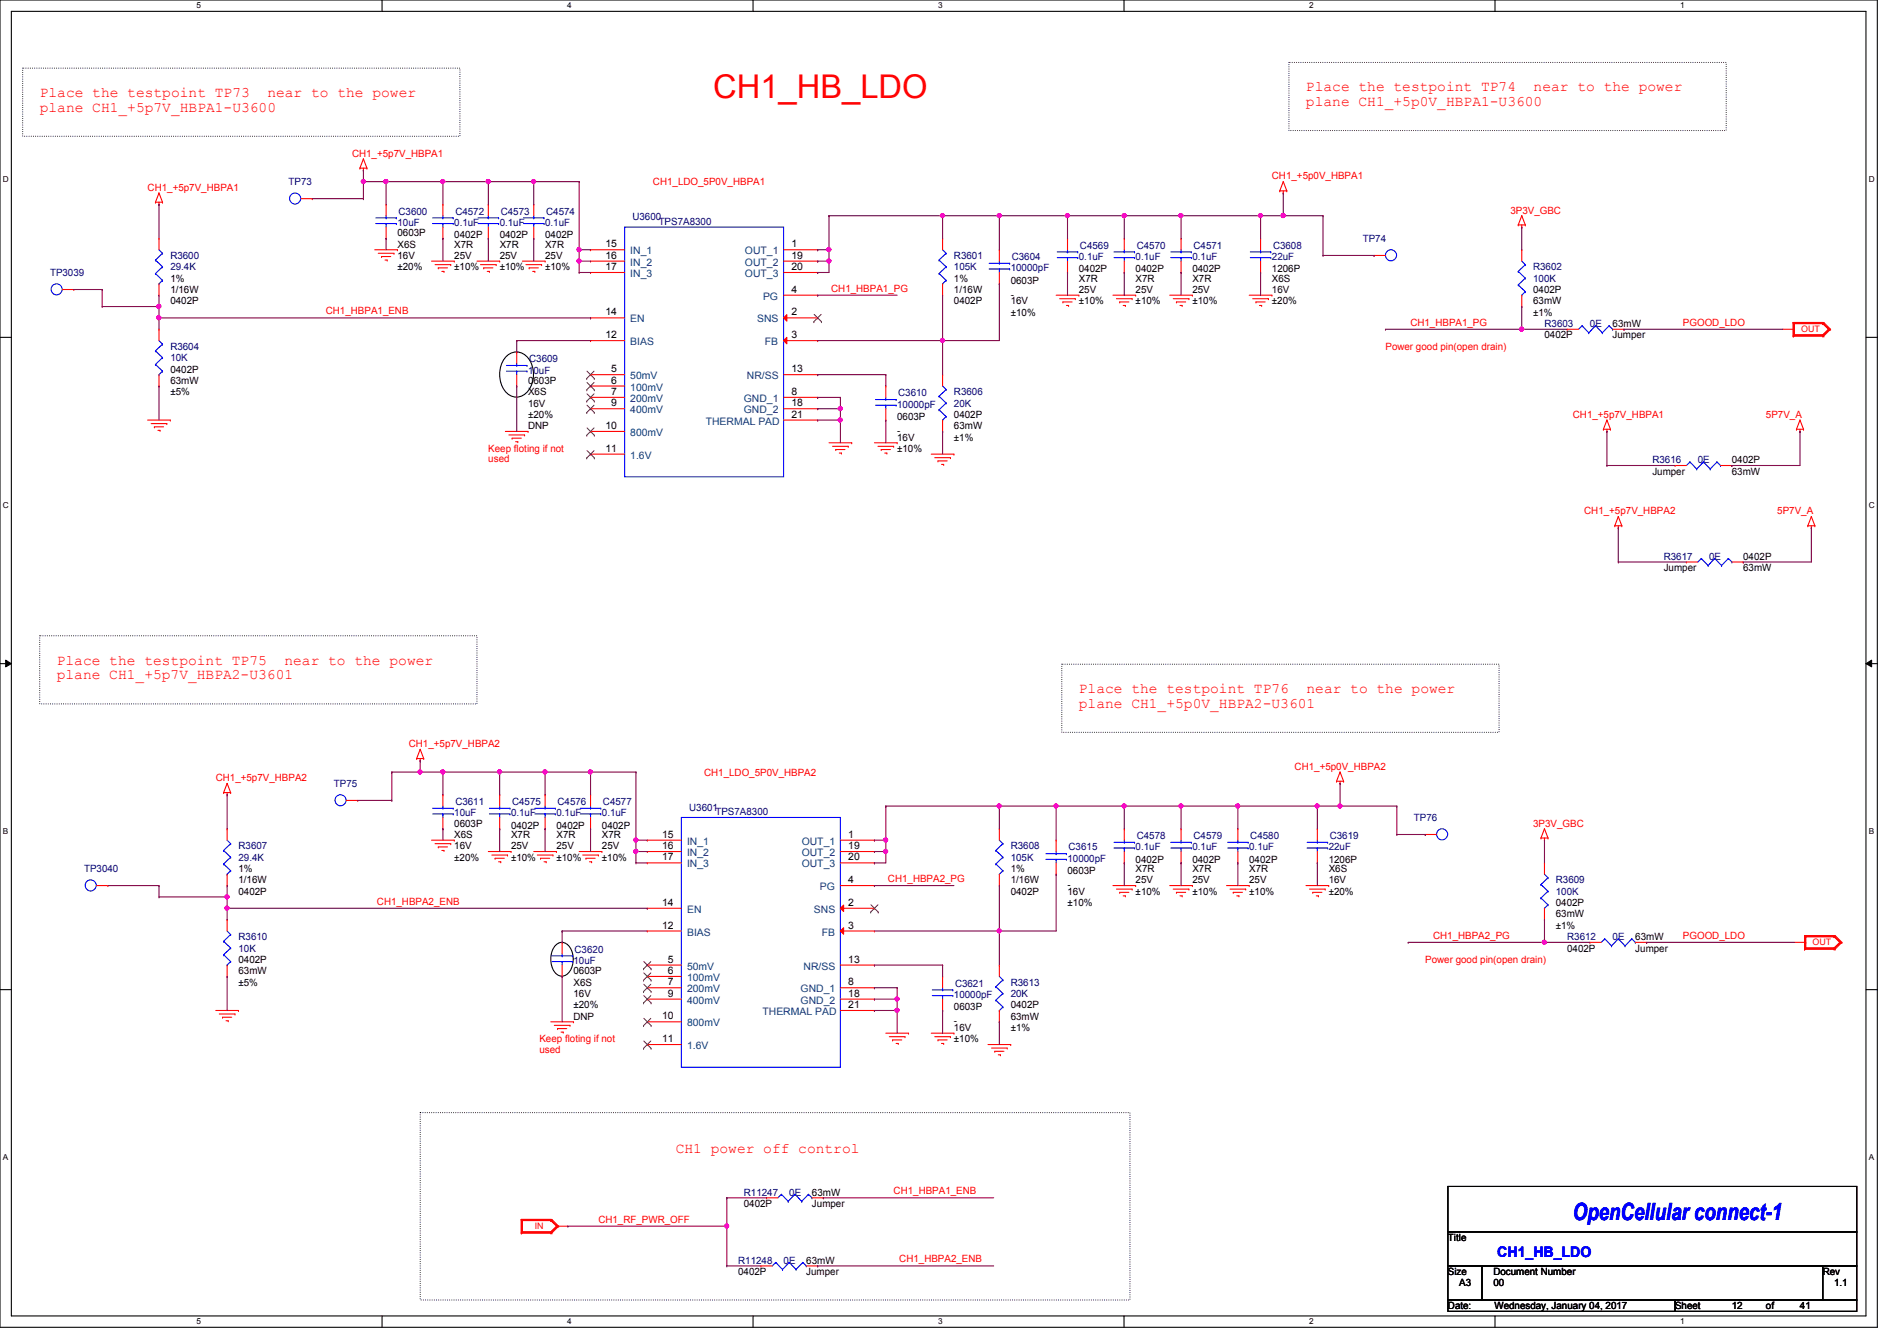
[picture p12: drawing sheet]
<svg xmlns="http://www.w3.org/2000/svg" width="297mm" height="210mm" viewBox="0 0 297 210" stroke-linecap="round" stroke-linejoin="round" font-family="sans-serif">
<defs><g id="words">
<text font-size="5.1" fill="#f00" x="111.7" y="15.3">CH1_HB_LDO</text>
<text font-size="3.7" fill="#00f" x="246.3" y="191.1">OpenCellular connect-1</text>
<g font-size="2.3" fill="#f00">
<text x="6.2" y="15.2">Place the testpoint TP73</text>
<text x="6.2" y="17.5">plane CH1_+5p7V_HBPA1-U3600</text>
<text x="41.9" y="15.2">near to the power</text>
<text x="204.5" y="14.3">Place the testpoint TP74</text>
<text x="204.5" y="16.6">plane CH1_+5p0V_HBPA1-U3600</text>
<text x="240.1" y="14.3">near to the power</text>
<text x="8.9" y="104.1">Place the testpoint TP75</text>
<text x="8.9" y="106.4">plane CH1_+5p7V_HBPA2-U3601</text>
<text x="44.5" y="104.1">near to the power</text>
<text x="168.9" y="108.5">Place the testpoint TP76</text>
<text x="168.9" y="110.8">plane CH1_+5p0V_HBPA2-U3601</text>
<text x="204.6" y="108.5">near to the power</text>
<text x="105.8" y="180.6">CH1 power off control</text>
</g>
<text font-size="2.3" fill="#00f" x="234.4" y="196.8">CH1_HB_LDO</text>
<g font-size="1.6" fill="#f00">
<text x="23.1" y="29.9">CH1_+5p7V_HBPA1</text>
<text x="55.1" y="24.6">CH1_+5p7V_HBPA1</text>
<text x="102.2" y="29">CH1_LDO_5P0V_HBPA1</text>
<text x="199.1" y="28.1">CH1_+5p0V_HBPA1</text>
<text x="236.5" y="33.4">3P3V_GBC</text>
<text x="130.1" y="45.7">CH1_HBPA1_PG</text>
<text x="51" y="49.2">CH1_HBPA1_ENB</text>
<text x="220.8" y="51">CH1_HBPA1_PG</text>
<text x="263.5" y="51">PGOOD_LDO</text>
<text x="216.9" y="54.8">Power good pin(open drain)</text>
<text x="246.3" y="65.4">CH1_+5p7V_HBPA1</text>
<text x="276.5" y="65.4">5P7V_A</text>
<text x="76.5" y="70.8">Keep floting if not</text>
<text x="76.5" y="72.4">used</text>
<text x="248" y="80.6">CH1_+5p7V_HBPA2</text>
<text x="278.3" y="80.6">5P7V_A</text>
<text x="64" y="117">CH1_+5p7V_HBPA2</text>
<text x="33.8" y="122.3">CH1_+5p7V_HBPA2</text>
<text x="110.2" y="121.5">CH1_LDO_5P0V_HBPA2</text>
<text x="202.7" y="120.6">CH1_+5p0V_HBPA2</text>
<text x="240" y="129.5">3P3V_GBC</text>
<text x="59" y="141.7">CH1_HBPA2_ENB</text>
<text x="139" y="138.1">CH1_HBPA2_PG</text>
<text x="224.4" y="147">CH1_HBPA2_PG</text>
<text x="263.5" y="147">PGOOD_LDO</text>
<text x="223.1" y="150.8">Power good pin(open drain)</text>
<text x="84.5" y="163.2">Keep floting if not</text>
<text x="84.5" y="164.8">used</text>
<text x="93.7" y="191.5">CH1_RF_PWR_OFF</text>
<text x="139.9" y="187">CH1_HBPA1_ENB</text>
<text x="140.8" y="197.7">CH1_HBPA2_ENB</text>
</g>
<g font-size="1.6" fill="#000080">
<text x="45.2" y="29">TP73</text>
<text x="62.2" y="35.4">10uF</text>
<text x="62.4" y="33.6">C3600</text>
<text x="71.1" y="35.4">0.1uF</text>
<text x="71.3" y="33.6">C4572</text>
<text x="78.2" y="35.4">0.1uF</text>
<text x="78.4" y="33.6">C4573</text>
<text x="85.3" y="35.4">0.1uF</text>
<text x="85.5" y="33.6">C4574</text>
<text x="99" y="34.5">U3600</text>
<text x="103.1" y="35.2">TPS7A8300</text>
<text x="26.7" y="40.6">R3600</text>
<text x="149.4" y="40.6">R3601</text>
<text x="158.4" y="40.7">C3604</text>
<text x="168.9" y="40.7">0.1uF</text>
<text x="169.1" y="38.9">C4569</text>
<text x="177.8" y="40.7">0.1uF</text>
<text x="178" y="38.9">C4570</text>
<text x="186.7" y="40.7">0.1uF</text>
<text x="186.9" y="38.9">C4571</text>
<text x="199.1" y="40.7">22uF</text>
<text x="199.3" y="38.9">C3608</text>
<text x="213.4" y="37.9">TP74</text>
<text x="7.8" y="43.2">TP3039</text>
<text x="26.7" y="42.3">29.4K</text>
<text x="149.4" y="42.3">105K</text>
<text x="158.2" y="42.5">10000pF</text>
<text x="240" y="42.3">R3602</text>
<text x="240" y="44.1">100K</text>
<text x="241.8" y="51.2">R3603</text>
<text x="248.9" y="51.2">0E</text>
<text x="26.7" y="54.8">R3604</text>
<text x="26.7" y="56.6">10K</text>
<text x="82.7" y="58.5">10uF</text>
<text x="82.8" y="56.7">C3609</text>
<text x="140.5" y="63.8">10000pF</text>
<text x="140.6" y="62.1">C3610</text>
<text x="149.4" y="61.9">R3606</text>
<text x="149.4" y="63.7">20K</text>
<text x="258.7" y="72.6">R3616</text>
<text x="265.8" y="72.6">0E</text>
<text x="260.5" y="87.7">R3617</text>
<text x="267.6" y="87.7">0E</text>
<text x="52.3" y="123.2">TP75</text>
<text x="71.1" y="127.8">10uF</text>
<text x="71.3" y="126.1">C3611</text>
<text x="80" y="127.8">0.1uF</text>
<text x="80.2" y="126.1">C4575</text>
<text x="87.1" y="127.8">0.1uF</text>
<text x="87.3" y="126.1">C4576</text>
<text x="94.2" y="127.8">0.1uF</text>
<text x="94.4" y="126.1">C4577</text>
<text x="107.9" y="127">U3601</text>
<text x="112" y="127.7">TPS7A8300</text>
<text x="178" y="131.4">C4578</text>
<text x="186.9" y="131.4">C4579</text>
<text x="195.7" y="131.4">C4580</text>
<text x="208.2" y="131.4">C3619</text>
<text x="221.4" y="128.6">TP76</text>
<text x="13.2" y="136.6">TP3040</text>
<text x="37.3" y="133">R3607</text>
<text x="37.3" y="134.8">29.4K</text>
<text x="158.2" y="133">R3608</text>
<text x="158.2" y="134.8">105K</text>
<text x="167.1" y="135">10000pF</text>
<text x="167.3" y="133.2">C3615</text>
<text x="177.8" y="133.2">0.1uF</text>
<text x="186.7" y="133.2">0.1uF</text>
<text x="195.6" y="133.2">0.1uF</text>
<text x="208" y="133.2">22uF</text>
<text x="243.6" y="138.3">R3609</text>
<text x="243.6" y="140.1">100K</text>
<text x="37.3" y="147.2">R3610</text>
<text x="37.3" y="149">10K</text>
<text x="90" y="149.2">C3620</text>
<text x="245.4" y="147.2">R3612</text>
<text x="252.5" y="147.2">0E</text>
<text x="89.8" y="151">10uF</text>
<text x="149.5" y="154.5">C3621</text>
<text x="158.2" y="154.3">R3613</text>
<text x="149.4" y="156.3">10000pF</text>
<text x="158.2" y="156.1">20K</text>
<text x="116.5" y="187.2">R11247</text>
<text x="123.6" y="187.2">0E</text>
<text x="115.6" y="197.9">R11248</text>
<text x="122.7" y="197.9">0E</text>
</g>
<g font-size="1.6">
<text x="62.2" y="37">0603P</text>
<text x="62.2" y="40.6">16V</text>
<text x="62.2" y="38.8">X6S</text>
<text x="71.1" y="37.3">0402P</text>
<text x="71.1" y="40.6">25V</text>
<text x="71.1" y="38.8">X7R</text>
<text x="78.2" y="37.3">0402P</text>
<text x="78.2" y="40.6">25V</text>
<text x="78.2" y="38.8">X7R</text>
<text x="85.3" y="37.3">0402P</text>
<text x="85.3" y="40.6">25V</text>
<text x="85.3" y="38.8">X7R</text>
<text x="94.8" y="38.7">15</text>
<text x="94.8" y="40.5">16</text>
<text x="123.9" y="38.7">1</text>
<text x="123.9" y="40.5">19</text>
<text x="26.7" y="44.1">1%</text>
<text x="26.7" y="45.9">1/16W</text>
<text x="26.7" y="47.7">0402P</text>
<text x="62.2" y="42.3">±20%</text>
<text x="71.1" y="42.3">±10%</text>
<text x="78.2" y="42.3">±10%</text>
<text x="85.3" y="42.3">±10%</text>
<text x="94.8" y="42.3">17</text>
<text x="123.9" y="42.3">20</text>
<text x="123.9" y="45.8">4</text>
<text x="149.4" y="44.1">1%</text>
<text x="149.4" y="45.9">1/16W</text>
<text x="149.4" y="47.7">0402P</text>
<text x="158.2" y="44.4">0603P</text>
<text x="158.2" y="46.6">-</text>
<text x="158.2" y="47.7">16V</text>
<text x="168.9" y="42.7">0402P</text>
<text x="168.9" y="45.9">25V</text>
<text x="168.9" y="44.1">X7R</text>
<text x="168.9" y="47.7">±10%</text>
<text x="177.8" y="42.7">0402P</text>
<text x="177.8" y="45.9">25V</text>
<text x="177.8" y="44.1">X7R</text>
<text x="177.8" y="47.7">±10%</text>
<text x="186.7" y="42.7">0402P</text>
<text x="186.7" y="45.9">25V</text>
<text x="186.7" y="44.1">X7R</text>
<text x="186.7" y="47.7">±10%</text>
<text x="199.1" y="42.7">1206P</text>
<text x="199.1" y="45.9">16V</text>
<text x="199.1" y="44.1">X6S</text>
<text x="199.1" y="47.7">±20%</text>
<text x="240" y="47.7">63mW</text>
<text x="240" y="45.9">0402P</text>
<text x="94.8" y="53">12</text>
<text x="94.8" y="49.4">14</text>
<text x="123.9" y="53">3</text>
<text x="123.9" y="49.4">2</text>
<text x="158.2" y="49.4">±10%</text>
<text x="240" y="49.4">±1%</text>
<text x="241.8" y="53">0402P</text>
<text x="252.5" y="51.2">63mW</text>
<text x="252.5" y="53">Jumper</text>
<text x="26.7" y="58.3">0402P</text>
<text x="95.7" y="58.3">5</text>
<text x="123.9" y="58.3">13</text>
<text x="26.7" y="60.1">63mW</text>
<text x="26.7" y="61.9">±5%</text>
<text x="82.7" y="65.4">±20%</text>
<text x="82.7" y="60.1">0603P</text>
<text x="82.7" y="63.7">16V</text>
<text x="82.7" y="61.9">X6S</text>
<text x="95.7" y="60.1">6</text>
<text x="95.7" y="61.8">7</text>
<text x="95.7" y="63.6">9</text>
<text x="123.9" y="61.8">8</text>
<text x="123.9" y="63.6">18</text>
<text x="123.9" y="65.4">21</text>
<text x="140.5" y="65.8">0603P</text>
<text x="149.4" y="65.4">0402P</text>
<text x="82.7" y="67.2">DNP</text>
<text x="94.8" y="67.2">10</text>
<text x="94.8" y="70.7">11</text>
<text x="140.5" y="67.9">-</text>
<text x="140.5" y="70.8">±10%</text>
<text x="140.5" y="69">16V</text>
<text x="149.4" y="67.2">63mW</text>
<text x="149.4" y="69">±1%</text>
<text x="258.7" y="74.3">Jumper</text>
<text x="271.1" y="72.6">0402P</text>
<text x="271.1" y="74.3">63mW</text>
<text x="260.5" y="89.5">Jumper</text>
<text x="272.9" y="87.7">0402P</text>
<text x="272.9" y="89.5">63mW</text>
<text x="71.1" y="129.5">0603P</text>
<text x="71.1" y="131.2">X6S</text>
<text x="80" y="129.8">0402P</text>
<text x="80" y="131.2">X7R</text>
<text x="87.1" y="129.8">0402P</text>
<text x="87.1" y="131.2">X7R</text>
<text x="94.2" y="129.8">0402P</text>
<text x="94.2" y="131.2">X7R</text>
<text x="103.7" y="131.2">15</text>
<text x="132.8" y="131.2">1</text>
<text x="37.3" y="136.6">1%</text>
<text x="71.1" y="134.8">±20%</text>
<text x="71.1" y="133">16V</text>
<text x="80" y="133">25V</text>
<text x="80" y="134.8">±10%</text>
<text x="87.1" y="133">25V</text>
<text x="87.1" y="134.8">±10%</text>
<text x="94.2" y="133">25V</text>
<text x="94.2" y="134.8">±10%</text>
<text x="103.7" y="133">16</text>
<text x="103.7" y="134.7">17</text>
<text x="132.8" y="133">19</text>
<text x="132.8" y="134.7">20</text>
<text x="158.2" y="136.6">1%</text>
<text x="167.1" y="136.9">0603P</text>
<text x="177.8" y="135.1">0402P</text>
<text x="177.8" y="136.6">X7R</text>
<text x="186.7" y="135.1">0402P</text>
<text x="186.7" y="136.6">X7R</text>
<text x="195.6" y="135.1">0402P</text>
<text x="195.6" y="136.6">X7R</text>
<text x="208" y="135.1">1206P</text>
<text x="208" y="136.6">X6S</text>
<text x="37.3" y="138.3">1/16W</text>
<text x="37.3" y="140.1">0402P</text>
<text x="103.7" y="141.9">14</text>
<text x="132.8" y="138.3">4</text>
<text x="132.8" y="141.9">2</text>
<text x="158.2" y="138.3">1/16W</text>
<text x="158.2" y="140.1">0402P</text>
<text x="167.1" y="139.1">-</text>
<text x="167.1" y="141.9">±10%</text>
<text x="167.1" y="140.1">16V</text>
<text x="177.8" y="138.3">25V</text>
<text x="177.8" y="140.1">±10%</text>
<text x="186.7" y="138.3">25V</text>
<text x="186.7" y="140.1">±10%</text>
<text x="195.6" y="138.3">25V</text>
<text x="195.6" y="140.1">±10%</text>
<text x="208" y="138.3">16V</text>
<text x="208" y="140.1">±20%</text>
<text x="243.6" y="143.7">63mW</text>
<text x="243.6" y="141.9">0402P</text>
<text x="103.7" y="145.4">12</text>
<text x="132.8" y="145.4">3</text>
<text x="243.6" y="145.5">±1%</text>
<text x="245.4" y="149">0402P</text>
<text x="256" y="147.2">63mW</text>
<text x="256" y="149">Jumper</text>
<text x="37.3" y="150.8">0402P</text>
<text x="37.3" y="152.6">63mW</text>
<text x="37.3" y="154.3">±5%</text>
<text x="89.8" y="152.6">0603P</text>
<text x="89.8" y="154.3">X6S</text>
<text x="104.6" y="150.7">5</text>
<text x="104.6" y="152.5">6</text>
<text x="104.6" y="154.3">7</text>
<text x="132.8" y="154.3">8</text>
<text x="132.8" y="150.7">13</text>
<text x="89.8" y="157.9">±20%</text>
<text x="89.8" y="156.1">16V</text>
<text x="89.8" y="159.7">DNP</text>
<text x="103.7" y="159.6">10</text>
<text x="104.6" y="156.1">9</text>
<text x="132.8" y="156.1">18</text>
<text x="132.8" y="157.9">21</text>
<text x="149.4" y="158.2">0603P</text>
<text x="149.4" y="160.4">-</text>
<text x="149.4" y="161.5">16V</text>
<text x="158.2" y="157.9">0402P</text>
<text x="158.2" y="159.7">63mW</text>
<text x="158.2" y="161.5">±1%</text>
<text x="103.7" y="163.2">11</text>
<text x="149.4" y="163.2">±10%</text>
<text x="116.5" y="189">0402P</text>
<text x="127.1" y="187.2">63mW</text>
<text x="127.1" y="189">Jumper</text>
<text x="126.2" y="197.9">63mW</text>
<text x="226.7" y="194.4">Title</text>
<text x="115.6" y="199.7">0402P</text>
<text x="126.2" y="199.7">Jumper</text>
<text x="226.7" y="199.7">Size</text>
<text x="228.5" y="201.5">A3</text>
<text x="233.8" y="199.7">Document Number</text>
<text x="233.8" y="201.5">00</text>
<text x="285.4" y="199.7">Rev</text>
<text x="287.1" y="201.5">1.1</text>
<text x="226.7" y="205">Date:</text>
<text x="234" y="205">Wednesday, January 04, 2017</text>
<text x="262.3" y="205">Sheet</text>
<text x="271.1" y="205">12</text>
<text x="276.5" y="205">of</text>
<text x="281.8" y="205">41</text>
</g>
<g font-size="1.6" fill="#004080">
<text x="98.7" y="39.8">IN_1</text>
<text x="98.7" y="41.6">IN_2</text>
<text x="116.6" y="39.8">OUT_1</text>
<text x="116.6" y="41.6">OUT_2</text>
<text x="98.7" y="43.4">IN_3</text>
<text x="116.6" y="43.4">OUT_3</text>
<text x="119.5" y="46.9">PG</text>
<text x="98.7" y="50.5">EN</text>
<text x="118.5" y="50.5">SNS</text>
<text x="98.7" y="59.4">50mV</text>
<text x="98.7" y="54.1">BIAS</text>
<text x="116.9" y="59.4">NR/SS</text>
<text x="119.8" y="54.1">FB</text>
<text x="98.7" y="61.2">100mV</text>
<text x="98.7" y="62.9">200mV</text>
<text x="98.7" y="64.7">400mV</text>
<text x="116.5" y="62.9">GND_1</text>
<text x="116.5" y="64.7">GND_2</text>
<text x="98.7" y="68.3">800mV</text>
<text x="98.7" y="71.8">1.6V</text>
<text x="110.5" y="66.5">THERMAL PAD</text>
<text x="107.6" y="132.3">IN_1</text>
<text x="107.6" y="134.1">IN_2</text>
<text x="107.6" y="135.8">IN_3</text>
<text x="125.5" y="132.3">OUT_1</text>
<text x="125.5" y="134.1">OUT_2</text>
<text x="125.5" y="135.8">OUT_3</text>
<text x="107.6" y="143">EN</text>
<text x="127.4" y="143">SNS</text>
<text x="128.4" y="139.4">PG</text>
<text x="107.6" y="146.5">BIAS</text>
<text x="128.7" y="146.5">FB</text>
<text x="107.6" y="151.8">50mV</text>
<text x="107.6" y="153.6">100mV</text>
<text x="107.6" y="155.4">200mV</text>
<text x="125.3" y="155.4">GND_1</text>
<text x="125.8" y="151.8">NR/SS</text>
<text x="107.6" y="157.2">400mV</text>
<text x="107.6" y="160.7">800mV</text>
<text x="119.4" y="159">THERMAL PAD</text>
<text x="125.3" y="157.2">GND_2</text>
<text x="107.6" y="164.3">1.6V</text>
</g>
<g font-size="1.4" fill="#f00">
<text x="282" y="52">OUT</text>
<text x="283.8" y="148">OUT</text>
<text x="83.7" y="192.4">IN</text>
</g>
<g font-size="1.3">
<text x="30.8" y="1.3">5</text>
<text x="88.8" y="1.3">4</text>
<text x="146.9" y="1.3">3</text>
<text x="205" y="1.3">2</text>
<text x="263.1" y="1.3">1</text>
<text x=".5" y="28.4">D</text>
<text x="292.6" y="28.4">D</text>
<text x=".5" y="79.5">C</text>
<text x="292.6" y="79.5">C</text>
<text x=".5" y="130.6">B</text>
<text x="292.6" y="130.6">B</text>
<text x=".5" y="181.7">A</text>
<text x="292.6" y="181.7">A</text>
<text x="30.8" y="207.4">5</text>
<text x="88.8" y="207.4">4</text>
<text x="146.9" y="207.4">3</text>
<text x="205" y="207.4">2</text>
<text x="263.1" y="207.4">1</text>
</g>
</g></defs>
<path d="M0 0h293.9v207.9h-293.9zM1.8 1.8h290.3v204.3h-290.3z" fill="none" stroke="#000" stroke-width=".17"/>
<g fill="#fff">
<path d="M30.8 .2h.7v1.4h-.7z"/>
<path d="M30.8 206.2h.7v1.4h-.7z"/>
</g>
<path d="M59.8 0v1.8M59.8 206.1v1.8" fill="none" stroke="#000" stroke-width=".17"/>
<g fill="#fff">
<path d="M88.8 .2h.7v1.4h-.7z"/>
<path d="M88.8 206.2h.7v1.4h-.7z"/>
</g>
<path d="M117.9 0v1.8M117.9 206.1v1.8" fill="none" stroke="#000" stroke-width=".17"/>
<g fill="#fff">
<path d="M146.9 .2h.7v1.4h-.7z"/>
<path d="M146.9 206.2h.7v1.4h-.7z"/>
</g>
<path d="M176 0v1.8M176 206.1v1.8" fill="none" stroke="#000" stroke-width=".17"/>
<g fill="#fff">
<path d="M205 .2h.7v1.4h-.7z"/>
<path d="M205 206.2h.7v1.4h-.7z"/>
</g>
<path d="M234.1 0v1.8M234.1 206.1v1.8" fill="none" stroke="#000" stroke-width=".17"/>
<g fill="#fff">
<path d="M263.1 .2h.6v1.4h-.6z"/>
<path d="M263.1 206.2h.6v1.4h-.6z"/>
<path d="M.5 27.3h.9v1.4h-.9z"/>
<path d="M292.6 27.3h.9v1.4h-.9z"/>
<path d="M.5 78.4h.9v1.4h-.9z"/>
<path d="M292.6 78.4h.9v1.4h-.9z"/>
</g>
<path d="M0 52.8h1.8M292.1 52.8h1.8" fill="none" stroke="#000" stroke-width=".17"/>
<g fill="#fff">
<path d="M.5 129.5h.8v1.4h-.8z"/>
<path d="M292.6 129.5h.8v1.4h-.8z"/>
</g>
<path d="M0 103.9h1.8M292.1 103.9h1.8" fill="none" stroke="#000" stroke-width=".17"/>
<path d="M.9 103.4l.9 .5-.9 .5zM292.1 103.9l.9-.5v1z" fill="#000"/>
<path d="M.9 103.4l.9 .5-.9 .5zM292.1 103.9l.9-.5v1z" fill="none" stroke="#000" stroke-width=".16"/>
<g fill="#fff">
<path d="M.5 180.5h.8v1.4h-.8z"/>
<path d="M292.6 180.5h.8v1.4h-.8z"/>
</g>
<path d="M79.2 55.9a2.25 2.25 0 0 1 3.7 .5 4.2 4.2 0 0 1-.9 5.4 2.23 2.23 0 0 1-3.2-1 4.5 4.5 0 0 1 .4-4.9zM0 155h1.8M87.1 147.9a1.5 1.5 0 0 1 2.4 1 3.2 3.2 0 0 1-1.1 3.9 1.52 1.52 0 0 1-1.9-1.3 3.5 3.5 0 0 1 .6-3.6zM292.1 155h1.8M226.7 185.8h64v7.1h-64zM226.7 192.9h64v5.3h-64zM226.7 198.2h5.3v5.4h-5.3zM232 198.2h53.4v5.4h-53.4zM285.4 198.2h5.3v5.4h-5.3zM226.7 203.6h35.6v1.8h-35.6zM262.3 203.6h28.4v1.8h-28.4z" fill="none" stroke="#000" stroke-width=".17"/>
<path d="M3.6 10.7h68.4v10.6h-68.4zM201.8 9.8h68.5v10.6h-68.5zM6.2 99.6h68.5v10.6h-68.5zM166.2 104h68.5v10.7h-68.5zM65.8 174.2h111.1v29.4h-111.1z" fill="none" stroke="#000" stroke-width=".17" stroke-dasharray="0 .3"/>
<g fill="none" stroke="#f00" stroke-width=".17">
<path d="M24.3 31.7h.1M24.3 31.7h1.1M24.9 32h.1M24.9 30.2h.1M24.9 37.3h.1M24.9 31.7v.3M24.9 37.3v1.8M24.9 30.2l-.6 1.5M24.9 30.2l.5 1.5M25.4 31.7h.1M47.1 31.1h1.8M48.9 31.1h.1"/>
<path d="M56.3 26.3h.1M56.3 26.3h1.1M56.9 26.7h.1M56.9 24.9h.1M56.9 26.3v.4M56.9 24.9l-.6 1.4M56.9 24.9l.5 1.4M57.4 26.3h.1M58.7 39.1h3.5M59.2 39.7h2.5M61.7 39.7h.1M62.2 39.1h.1"/>
<path d="M92.5 39.1h.1M92.5 39.1h5.3M122.7 39.1h5.3M128 39.1h.1M147.6 37.3h.1M147.6 37.3v1.8M156.5 39.1h.1M156.5 39.1v1.8M167.1 37.3h.1M167.1 37.3v1.8M200.4 29.9h.1M200.4 29.9h1.1"/>
<path d="M200.9 30.2h.1M200.9 28.4h.1M200.9 29.9v.3M200.9 28.4l-.5 1.5M200.9 28.4l.6 1.5M201.5 29.9h.1M237.7 35.2h.1M237.7 35.2h1.1M238.3 35.6h.1M238.3 33.8h.1M238.3 35.2v.4M238.3 33.8l-.6 1.4"/>
<path d="M238.3 33.8l.5 1.4M238.8 35.2h.1M9.8 45.3h1.8M11.6 45.3h.1M24.9 46.2h.1M24.9 44.4v1.8M59.7 40.2h.1M59.7 40.2h1.5M60.3 40.7h.3M60.6 40.7h.1M67.6 40.9h3.5M68.1 41.4h2.5"/>
<path d="M68.6 42h.1M68.6 42h1.5M69.2 42.5h.3M69.5 42.5h.1M70.6 41.4h.1M71.1 40.9h.1M74.7 40.9h3.5M75.2 41.4h2.5M75.7 42h.1M75.7 42h1.5M76.3 42.5h.3M76.6 42.5h.1"/>
<path d="M77.7 41.4h.1M78.2 40.9h.1M81.8 40.9h3.5M82.3 41.4h2.5M82.8 42h.1M82.8 42h1.5M83.4 42.5h.3M83.7 42.5h.1M84.8 41.4h.1M85.3 40.9h.1M92.5 40.9h.1M92.5 42.7h.1"/>
<path d="M92.5 58.7h.1M92.5 53.3h.1M92.5 49.8h.1M92.5 40.9h5.3M92.5 42.7h5.3M92.5 58.7h5.3M92.5 53.3h5.3M92.5 49.8h5.3M122.7 46.2h5.3M122.7 40.9h5.3M122.7 42.7h5.3M128 40.9h.1"/>
<path d="M128 42.7h.1M128 46.2h.1M147.6 46.2h.1M147.6 44.4v1.8M156.5 44.4h.1M156.5 42.7v1.7M165.4 46.2h3.5M165.9 46.8h2.5M166.4 47.3h.1M166.4 47.3h1.5M167 47.8h.3M167.1 42.7h.1"/>
<path d="M167.1 40.9v1.8M167.3 47.8h.1M168.4 46.8h.1M168.9 46.2h.1M174.2 46.2h3.6M174.8 46.8h2.4M175.3 47.3h.1M175.3 47.3h1.4M175.9 47.8h.3M176.2 47.8h.1M177.2 46.8h.1M177.8 46.2h.1"/>
<path d="M183.1 46.2h3.6M183.7 46.8h2.4M184.2 47.3h.1M184.2 47.3h1.4M184.7 47.8h.4M185.1 47.8h.1M186.1 46.8h.1M186.7 46.2h.1M195.6 46.2h3.5M196.1 46.8h2.5M196.6 47.3h.1M196.6 47.3h1.5"/>
<path d="M197.2 47.8h.3M197.5 47.8h.1M198.6 46.8h.1M199.1 46.2h.1M279.1 51.6h1.8M280.8 50.5h.1M280.8 52.6h.1M280.8 50.5h4.7M280.8 50.5v2.1M280.8 52.6h4.7M280.9 51.6h.1M280.9 50.7h.1"/>
<path d="M280.9 52.5h.1M280.9 50.7h4.5M280.9 50.7v1.8M280.9 52.5h4.5M285.4 50.7h.1M285.4 52.5h.1M285.4 50.5h.1M285.4 52.6h.1M285.4 50.7l.9 .9M285.4 50.7l1 .9M285.4 50.5l1 1.1M285.5 50.5h.1"/>
<path d="M285.5 52.6h.1M285.5 50.5l1.1 1.1M286.3 51.6h.1M286.3 51.6l-.9 .9M286.4 51.6h.1M286.4 51.6l-1 1M286.4 51.6l-1 .9M286.6 51.6h.1M286.6 51.6l-1.1 1M23.1 65.8h3.6M23.7 66.3h2.4M24.2 66.8h.1"/>
<path d="M24.2 66.8h1.4M24.7 67.4h.4M25.1 67.4h.1M26.1 66.3h.1M26.7 65.8h.1M79.1 67.6h3.6M79.7 68.1h2.4M80.2 68.6h.1M80.2 68.6h1.4M80.7 69.2h.4M81.1 69.2h.1M82.1 68.1h.1"/>
<path d="M82.7 67.6h.1M92.5 60.5h.1M92.5 62.2h.1M92.5 64h.1M92.5 67.6h.1M92.5 71.1h.1M92.5 71.1h5.3M92.5 67.6h5.3M92.5 60.5h5.3M92.5 62.2h5.3M92.5 64h5.3M122.7 62.2h5.3"/>
<path d="M122.7 64h5.3M128 62.2h.1M128 64h.1M129.8 69.3h3.5M130.3 69.9h2.5M130.9 70.4h.1M130.9 70.4h1.4M131.4 71h.3M131.7 71h.1M132.8 69.9h.1M133.3 69.3h.1M136.9 69.3h3.6"/>
<path d="M137.5 69.9h2.4M138 70.4h.1M138 70.4h1.4M138.5 71h.4M138.9 71h.1M139.9 69.9h.1M140.5 69.3h.1M145.8 71.1h3.6M146.3 71.7h2.5M146.9 72.2h.1M146.9 72.2h1.4M147.4 72.7h.3"/>
<path d="M147.7 72.7h.1M148.8 71.7h.1M149.4 71.1h.1M251 67.2h.1M251 67.2h1.1M251.6 67.6h.1M251.6 65.8h.1M251.6 67.2v.4M251.6 65.8l-.6 1.4M251.6 65.8l.5 1.4M252.1 67.2h.1M262.3 72.9h.1"/>
<path d="M262.3 72.9h1.7M269.4 72.9h1.7M271.1 72.9h.1M281.3 67.2h.1M281.3 67.2h1.1M281.8 67.6h.1M281.8 65.8h.1M281.8 67.2v.4M281.8 65.8l-.5 1.4M281.8 65.8l.6 1.4M282.4 67.2h.1M252.8 82.3h.1"/>
<path d="M252.8 82.3h1.1M253.4 82.7h.1M253.4 80.9h.1M253.4 82.3v.4M253.4 80.9l-.6 1.4M253.4 80.9l.5 1.4M253.9 82.3h.1M283 82.3h.1M283 82.3h1.1M283.6 82.7h.1M283.6 80.9h.1M283.6 82.3v.4"/>
<path d="M283.6 80.9l-.6 1.4M283.6 80.9l.5 1.4M284.1 82.3h.1M65.2 118.8h.1M65.2 118.8h1.1M65.8 119.1h.1M65.8 117.3h.1M65.8 118.8v.3M65.8 117.3l-.6 1.5M65.8 117.3l.5 1.5M66.3 118.8h.1M35 124.1h.1"/>
<path d="M35 124.1h1.1M35.6 124.5h.1M35.6 122.7h.1M35.6 124.1v.4M35.6 122.7l-.6 1.4M35.6 122.7l.5 1.4M36.1 124.1h.1M67.6 131.6h3.5M68.1 132.1h2.5M68.6 132.6h.1M68.6 132.6h1.5M69.2 133.2h.3"/>
<path d="M69.5 133.2h.1M70.6 132.1h.1M71.1 131.6h.1M76.5 133.3h3.5M77 133.9h2.5M77.5 134.4h.1M77.5 134.4h1.5M78.1 135h.3M78.4 135h.1M79.5 133.9h.1M80 133.3h.1M83.6 133.3h3.5"/>
<path d="M84.1 133.9h2.5M84.6 134.4h.1M84.6 134.4h1.5M85.2 135h.3M85.3 124.5h.1M85.3 129.8h.1M85.3 124.5v1.7M85.3 128v1.8M85.5 135h.1M86.6 133.9h.1M87.1 133.3h.1M90.7 133.3h3.5"/>
<path d="M91.2 133.9h2.5M91.7 134.4h.1M91.7 134.4h1.5M92.3 135h.3M92.6 135h.1M93.7 133.9h.1M94.2 133.3h.1M174.2 138.7h3.6M174.8 139.2h2.4M175.3 139.7h.1M175.3 139.7h1.4M177.2 139.2h.1"/>
<path d="M177.8 138.7h.1M183.1 138.7h3.6M183.7 139.2h2.4M184.2 139.7h.1M184.2 139.7h1.4M184.9 129.8h.1M184.9 135.1h.1M184.9 129.8v1.8M184.9 133.3v1.8M186.1 139.2h.1M186.7 138.7h.1M192 138.7h3.6"/>
<path d="M192.6 139.2h2.4M193.1 139.7h.1M193.1 139.7h1.4M195 139.2h.1M195.6 138.7h.1M204.5 138.7h3.5M205 139.2h2.5M205.5 139.7h.1M205.5 139.7h1.5M207.5 139.2h.1M208 138.7h.1M209.3 122.3h.1"/>
<path d="M209.3 122.3h1.1M209.8 122.7h.1M209.8 120.9h.1M209.8 122.3v.4M209.8 120.9l-.5 1.4M209.8 120.9l.6 1.4M210.4 122.3h.1M241.3 131.2h.1M241.3 131.2h1.1M241.8 131.6h.1M241.8 129.8h.1M241.8 131.2v.4"/>
<path d="M241.8 129.8l-.5 1.4M241.8 129.8l.6 1.4M242.4 131.2h.1M33.8 158.2h3.5M34.3 158.8h2.5M34.8 159.3h.1M34.8 159.3h1.5M35.4 159.9h.3M35.7 159.9h.1M36.8 158.8h.1M37.3 158.2h.1M175.9 140.3h.3"/>
<path d="M176.2 140.3h.1M184.7 140.3h.4M185.1 140.3h.1M193.6 140.3h.4M194 140.3h.1M206.1 140.3h.3M206.4 140.3h.1M280.9 147.6h1.8M282.5 146.5h.1M282.5 148.6h.1M282.5 146.5h4.8M282.5 146.5v2.1"/>
<path d="M282.5 148.6h4.8M282.7 147.6h.1M282.7 146.7h.1M282.7 148.5h.1M282.7 146.7h4.4M282.7 146.7v1.8M282.7 148.5h4.4M287.1 146.7h.1M287.1 148.5h.1M287.1 146.5h.1M287.1 148.6h.1M287.1 146.7l.9 .9"/>
<path d="M287.1 146.7l1.1 .9M287.1 146.5l1.1 1.1M287.3 146.5h.1M287.3 148.6h.1M287.3 146.5l1.1 1.1M288 147.6h.1M288 147.6l-.9 .9M288.2 147.6h.1M288.2 147.6l-1.1 1M288.2 147.6l-1.1 .9M288.4 147.6h.1M288.4 147.6l-1.1 1"/>
<path d="M86.2 160h3.6M86.8 160.6h2.4M87.3 161.1h.1M87.3 161.1h1.4M87.8 161.6h.4M88.2 161.6h.1M89.2 160.6h.1M89.8 160h.1M138.7 161.8h3.5M139.2 162.3h2.5M139.7 162.9h.1M139.7 162.9h1.5"/>
<path d="M140.3 163.4h.3M140.6 163.4h.1M141.7 162.3h.1M142.2 161.8h.1M145.8 161.8h3.6M146.3 162.3h2.5M146.9 162.9h.1M146.9 162.9h1.4M147.4 163.4h.3M147.7 163.4h.1M148.8 162.3h.1M149.4 161.8h.1"/>
<path d="M154.7 163.6h3.5M155.2 164.1h2.5M155.7 164.6h.1M155.7 164.6h1.5M156.3 165.2h.3M156.6 165.2h.1M157.7 164.1h.1M158.2 163.6h.1M81.6 191h.1M81.6 193.1h.1M81.6 191h4.8M81.6 191v2.1"/>
<path d="M81.6 193.1h4.8M81.8 191.1h.1M81.8 192.9h.1M81.8 191.1h4.4M81.8 191.1v1.8M81.8 192.9h4.4M86.2 191.1h.1M86.2 192.9h.1M86.2 191h.1M86.2 193.1h.1M86.2 191.1l.9 .9M86.2 191.1l1.1 .9"/>
<path d="M86.2 191l1.1 1M86.4 191h.1M86.4 193.1h.1M86.4 191l1.1 1M87.1 192h.1M87.1 192h1.8M87.1 192l-.9 .9M87.3 192h.1M87.3 192l-1.1 .9M87.3 192l-1.1 1.1M87.5 192h.1M87.5 192l-1.1 1.1"/>
</g>
<g fill="none" stroke="#00f" stroke-width=".17">
<path d="M24.9 39.1l.5 .6M25.4 39.7h.1M25.4 39.7l-1.1 1M97.8 35.6h24.9v39.1h-24.9zM147.6 39.1l.5 .6M148.1 39.7h.1M148.1 39.7l-1.1 1M165.5 39.5h3.2M167.1 39.5h.1M167.1 39.1v.4M168.7 39.5h.1M24.3 40.7h.1"/>
<path d="M24.3 42.8h.1M24.3 40.7l1.1 1.1M24.3 42.8l1.1 1.1M24.9 44.4h.1M25.4 41.8h.1M25.4 43.9h.1M25.4 41.8l-1.1 1M25.4 43.9l-.5 .5M147 40.7h.1M147 42.8h.1M147 40.7l1.1 1.1M147 42.8l1.1 1.1"/>
<path d="M147.6 44.4h.1M148.1 41.8h.1M148.1 43.9h.1M148.1 41.8l-1.1 1M148.1 43.9l-.5 .5M154.9 42.1h3.2M154.9 41.2h3.2M156.5 41.2h.1M156.5 42.1h.1M156.5 40.9v.3M156.5 42.1v.6M158.1 42.1h.1"/>
<path d="M158.1 41.2h.1M165.5 40.3h3.2M167.1 40.3h.1M167.1 40.3v.6M168.7 40.3h.1M264.6 72.3h.1M264.6 72.3l1 1.1M264.6 72.3l-.6 .6M265.6 73.4h.1M266.7 72.3h.1M266.7 72.3l1.1 1.1M266.7 72.3l-1.1 1.1"/>
<path d="M267.8 73.4h.1M268.8 72.3h.1M268.8 72.3l.6 .6M268.8 72.3l-1 1.1M269.4 72.9h.1M83.7 127.5h3.3M83.7 126.6h3.3M85.3 126.6h.1M85.3 127.5h.1M85.3 126.2v.4M85.3 127.5v.5M87 127.5h.1"/>
<path d="M87 126.6h.1M183.3 132.8h3.2M183.3 131.9h3.2M184.9 131.9h.1M184.9 132.8h.1M184.9 131.6v.3M184.9 132.8v.5M186.5 132.8h.1M186.5 131.9h.1"/>
<circle cx="46.2" cy="31.1" r=".87"/>
<circle cx="8.9" cy="45.3" r=".87"/>
</g>
<g fill="none" stroke="#804000" stroke-width=".16">
<path d="M91.9 59.3h.1M91.9 58.1l1.1 1.2M91.9 59.9l1.1 1.1M93 58.1l-1.1 1.2M93 59.9l-1.1 1.1M93 59.3h.1M91.9 61h.1M91.9 62.8h.1M91.9 64.6h.1M91.9 68.2h.1M91.9 71.7h.1M91.9 61.7l1.1 1.1"/>
<path d="M91.9 63.5l1.1 1.1M91.9 67l1.1 1.2M91.9 70.6l1.1 1.1M93 61.7l-1.1 1.1M93 63.5l-1.1 1.1M93 67l-1.1 1.2M93 70.6l-1.1 1.1M93 61h.1M93 62.8h.1M93 64.6h.1M93 68.2h.1M93 71.7h.1"/>
</g>
<path d="M122.7 53.3l.5-.5v1z" fill="#f00"/>
<path d="M122.7 53.3l.5-.5v1zM122.7 53.3h5.3M128 53.3h.1" fill="none" stroke="#f00" stroke-width=".17"/>
<path d="M122.7 49.8l.5-.5v1z" fill="#f00"/>
<g fill="none" stroke="#f00" stroke-width=".17">
<path d="M60.5 32h.1M60.5 37.3h.1M60.5 32v1.8M60.5 35.6v1.7M76.5 32h.1M76.5 37.3h.1M76.5 32v1.8M76.5 35.6v1.7M184.9 37.3h.1M184.9 37.3v1.8M238.3 39.1h.1M238.3 39.1v1.8"/>
<path d="M122.7 49.8l.5-.5v1zM122.7 49.8h5.3M122.7 58.7h5.3M128 49.8h.1M128 58.7h.1M184.9 42.7h.1M184.9 40.9v1.8M215.1 40h.1M215.1 40h1.8M238.3 48h.1M238.3 46.2v1.8M245.4 51.6h.1"/>
<path d="M245.4 51.6h1.7M252.5 51.6h1.8M254.3 51.6h.1M122.7 65.8h5.3M128 65.8h.1M138.7 60.5h.1M138.7 65.8h.1M138.7 60.5v1.7M138.7 64v1.8M101.3 131.6h.1M101.3 133.3h.1M101.3 135.1h.1"/>
<path d="M101.3 131.6h5.4M101.3 133.3h5.4M101.3 135.1h5.4M131.6 131.6h5.3M131.6 133.3h5.3M131.6 135.1h5.3M131.6 138.7h5.3M136.9 131.6h.1M136.9 133.3h.1M136.9 135.1h.1M136.9 138.7h.1M176 129.8h.1"/>
<path d="M176 135.1h.1M176 129.8v1.8M176 133.3v1.8M223.1 130.7h.1M223.1 130.7h1.8M241.8 135.1h.1M241.8 135.1v1.8M101.3 151.1h.1M101.3 152.9h.1M101.3 154.7h.1M101.3 156.5h.1M101.3 145.8h.1"/>
<path d="M101.3 142.2h.1M101.3 151.1h5.4M101.3 152.9h5.4M101.3 154.7h5.4M101.3 156.5h5.4M101.3 145.8h5.4M101.3 142.2h5.4M131.6 154.7h5.3M131.6 156.5h5.3M136.9 154.7h.1M136.9 156.5h.1M147.6 152.9h.1"/>
<path d="M147.6 158.2h.1M147.6 152.9v1.8M147.6 156.5v1.7M156.5 151.1h.1M156.5 151.1v1.8M156.5 158.2v1.8M241.8 144h.1M241.8 142.2v1.8M248.9 147.6h.1M248.9 147.6h1.8M256 147.6h1.8M257.8 147.6h.1"/>
<path d="M101.3 160h.1M101.3 163.6h.1M101.3 160h5.4M101.3 163.6h5.4M156.5 160h.1M120 187.6h.1M120 187.6h1.8M127.1 187.6h1.8M128.9 187.6h.1"/>
</g>
<g fill="none" stroke="#804000" stroke-width=".16">
<path d="M127.4 50.4h.1M127.5 49.2l1.1 1.2M128.6 49.2l-1.2 1.2M128.6 50.4h.1M100.8 151.7h.1M100.8 153.5h.1M100.8 155.3h.1M100.8 157.1h.1M100.8 150.6l1.1 1.1M100.8 152.4l1.1 1.1M100.8 154.1l1.1 1.2M100.8 155.9l1.1 1.2"/>
<path d="M100.8 159.5l1.1 1.1M101.9 150.6l-1.1 1.1M101.9 152.4l-1.1 1.1M101.9 154.1l-1.1 1.2M101.9 155.9l-1.1 1.2M101.9 159.5l-1.1 1.1M101.9 151.7h.1M101.9 153.5h.1M101.9 155.3h.1M101.9 157.1h.1M100.8 160.6h.1M100.8 164.2h.1"/>
<path d="M100.8 163l1.1 1.2M101.9 163l-1.1 1.2M101.9 160.6h.1M101.9 164.2h.1"/>
</g>
<g fill="none" stroke="#00f" stroke-width=".17">
<path d="M58.8 35h3.3M58.8 34.1h3.3M60.5 34.1h.1M60.5 35h.1M60.5 33.8v.3M60.5 35v.6M62.1 35h.1M62.1 34.1h.1M74.8 35h3.3M74.8 34.1h3.3M76.5 34.1h.1M76.5 35h.1"/>
<path d="M76.5 33.8v.3M76.5 35v.6M78.1 35h.1M78.1 34.1h.1M183.3 39.5h3.2M184.9 39.5h.1M184.9 39.1v.4M186.5 39.5h.1M183.3 40.3h3.2M184.9 40.3h.1M184.9 40.3v.6M186.5 40.3h.1"/>
<path d="M237.7 44.6h.1M237.7 42.5h.1M237.7 44.6l1.1 1.1M237.7 42.5l1.1 1.1M238.3 46.2h.1M238.3 40.9l.5 .5M238.8 45.7h.1M238.8 43.6h.1M238.8 41.4h.1M238.8 45.7l-.5 .5M238.8 43.6l-1.1 1M238.8 41.4l-1.1 1.1"/>
<path d="M247.7 51h.1M247.7 51l1.1 1.1M247.7 51l-.6 .6M248.8 52.1h.1M249.8 51h.1M249.8 51l1.1 1.1M249.8 51l-1 1.1M250.9 52.1h.1M251.9 51h.1M251.9 51l.6 .6M251.9 51l-1 1.1M252.5 51.6h.1"/>
<path d="M137.1 63.5h3.2M137.1 62.6h3.2M138.7 62.6h.1M138.7 63.5h.1M138.7 62.2v.4M138.7 63.5v.5M140.3 63.5h.1M140.3 62.6h.1M106.7 128h24.9v39.1h-24.9zM174.4 132.8h3.2M174.4 131.9h3.2M176 131.9h.1"/>
<path d="M176 132.8h.1M176 131.6v.3M176 132.8v.5M177.6 132.8h.1M177.6 131.9h.1M241.3 138.5h.1M241.3 138.5l1.1 1.1M241.8 136.9l.6 .6M242.4 139.6h.1M242.4 137.5h.1M242.4 139.6l-1.1 1M242.4 137.5l-1.1 1"/>
<path d="M146 155.9h3.2M146 155h3.2M147.6 155h.1M147.6 155.9h.1M147.6 154.7v.3M147.6 155.9v.6M149.2 155.9h.1M149.2 155h.1M155.9 156.6h.1M155.9 154.5h.1M155.9 156.6l1.1 1.1M155.9 154.5l1.1 1.1"/>
<path d="M156.5 158.2h.1M156.5 152.9l.5 .6M157 157.7h.1M157 155.6h.1M157 153.5h.1M157 157.7l-.5 .5M157 155.6l-1.1 1M157 153.5l-1.1 1M241.3 140.6h.1M241.3 140.6l1.1 1.1M241.8 142.2h.1M242.4 141.7h.1"/>
<path d="M242.4 141.7l-.6 .5M251.2 147h.1M251.2 147l1.1 1.1M251.2 147l-.5 .6M252.3 148.1h.1M253.4 147h.1M253.4 147l1 1.1M253.4 147l-1.1 1.1M254.4 148.1h.1M255.5 147h.1M255.5 147l.5 .6M255.5 147l-1.1 1.1"/>
<path d="M256 147.6h.1M122.3 187h.1M122.3 187l1.1 1.1M122.3 187l-.5 .6M123.4 188.1h.1M124.5 187h.1M124.5 187l1 1.1M124.5 187l-1.1 1.1M125.5 188.1h.1M126.6 187h.1M126.6 187l.5 .6M126.6 187l-1.1 1.1"/>
<path d="M127.1 187.6h.1"/>
<circle cx="217.8" cy="40" r=".87"/>
<circle cx="225.8" cy="130.7" r=".87"/>
</g>
<path d="M131.6 145.8l.5-.5v1z" fill="#f00"/>
<path d="M131.6 145.8l.5-.5v1zM131.6 145.8h5.3M136.9 145.8h.1" fill="none" stroke="#f00" stroke-width=".17"/>
<path d="M131.6 142.2l.5-.5v1z" fill="#f00"/>
<g fill="none" stroke="#f00" stroke-width=".17">
<path d="M69.3 32h.1M69.3 37.3h.1M69.3 32v1.8M69.3 35.6v1.7M83.6 32h.1M83.6 37.3h.1M83.6 32v1.8M83.6 35.6v1.7M176 37.3h.1M176 37.3v1.8M197.4 37.3h.1M197.4 37.3v1.8"/>
<path d="M24.9 51.6h.1M24.9 51.6v1.7M24.9 58.7v1.8M80.9 55.1h.1M80.9 55.1v1.8M80.9 58.7v1.8M147.6 58.7h.1M147.6 58.7v1.8M176 42.7h.1M176 40.9v1.8M197.4 42.7h.1M197.4 40.9v1.8"/>
<path d="M24.9 60.5h.1M80.9 60.5h.1M147.6 67.6h.1M147.6 65.8v1.8M264 88h.1M264 88h1.8M271.1 88h1.8M272.9 88h.1M15.1 138.7h1.8M16.9 138.7h.1M35.6 129.8h.1M35.6 138.7h.1"/>
<path d="M35.6 129.8v1.8M35.6 136.9v1.8M54.2 125.3h1.8M56 125.3h.1M69.3 124.5h.1M69.3 129.8h.1M69.3 124.5v1.7M69.3 128v1.8M78.2 124.5h.1M78.2 129.8h.1M78.2 124.5v1.7M78.2 128v1.8"/>
<path d="M92.5 124.5h.1M92.5 129.8h.1M92.5 124.5v1.7M92.5 128v1.8M156.5 129.8h.1M156.5 138.7h.1M156.5 129.8v1.8M156.5 136.9v1.8M165.4 131.6h.1M165.4 136.9h.1M165.4 131.6v1.7M165.4 135.1v1.8"/>
<path d="M193.8 129.8h.1M193.8 135.1h.1M193.8 129.8v1.8M193.8 133.3v1.8M206.2 129.8h.1M206.2 135.1h.1M206.2 129.8v1.8M206.2 133.3v1.8M35.6 144h.1M35.6 152.9h.1M35.6 144v1.8M35.6 151.1v1.8"/>
<path d="M88 147.6h.1M88 152.9h.1M88 147.6v1.8M88 151.1v1.8M131.6 142.2l.5-.5v1zM131.6 142.2h5.3M131.6 151.1h5.3M131.6 158.2h5.3M136.9 142.2h.1M136.9 151.1h.1M136.9 158.2h.1M119.1 198.2h.1"/>
<path d="M119.1 198.2h1.8M126.2 198.2h1.8M128 198.2h.1"/>
</g>
<path d="M136.3 142.8h.1M136.4 141.7l1.1 1.1M137.5 141.7l-1.2 1.1M137.5 142.8h.1" fill="none" stroke="#804000" stroke-width=".16"/>
<g fill="none" stroke="#00f" stroke-width=".17">
<path d="M67.7 35h3.3M67.7 34.1h3.3M69.3 34.1h.1M69.3 35h.1M69.3 33.8v.3M69.3 35v.6M71 35h.1M71 34.1h.1M82 35h3.2M82 34.1h3.2M83.6 34.1h.1M83.6 35h.1"/>
<path d="M83.6 33.8v.3M83.6 35v.6M85.2 35h.1M85.2 34.1h.1M174.4 39.5h3.2M176 39.5h.1M176 39.1v.4M177.6 39.5h.1M195.7 39.5h3.3M197.4 39.5h.1M197.4 39.1v.4M199 39.5h.1"/>
<path d="M24.3 57.1h.1M24.3 54.9h.1M24.3 57.1l1.1 1M24.3 54.9l1.1 1.1M24.9 58.7h.1M24.9 53.3l.5 .6M25.4 58.1h.1M25.4 56h.1M25.4 53.9h.1M25.4 58.1l-.5 .6M25.4 56l-1.1 1.1M25.4 53.9l-1.1 1"/>
<path d="M79.3 58.1h3.2M79.3 57.2h3.2M80.9 57.2h.1M80.9 58.1h.1M80.9 56.9v.3M80.9 58.1v.6M82.5 58.1h.1M82.5 57.2h.1M174.4 40.3h3.2M176 40.3h.1M176 40.3v.6M177.6 40.3h.1"/>
<path d="M195.7 40.3h3.3M197.4 40.3h.1M197.4 40.3v.6M199 40.3h.1M147 64.2h.1M147 62.1h.1M147 64.2l1.1 1M147 62.1l1.1 1M147.6 65.8h.1M147.6 60.5l.5 .5M148.1 65.2h.1M148.1 63.1h.1"/>
<path d="M148.1 61h.1M148.1 65.2l-.5 .6M148.1 63.1l-1.1 1.1M148.1 61l-1.1 1.1M266.4 87.5h.1M266.4 87.5l1 1.1M266.4 87.5l-.6 .5M267.4 88.6h.1M268.5 87.5h.1M268.5 87.5l1 1.1M268.5 87.5l-1.1 1.1M269.5 88.6h.1"/>
<path d="M270.6 87.5h.1M270.6 87.5l.5 .5M270.6 87.5l-1.1 1.1M271.1 88h.1M35 133.2h.1M35 135.3h.1M35 133.2l1.1 1M35 135.3l1.1 1.1M35.6 136.9h.1M35.6 131.6l.5 .5M36.1 132.1h.1M36.1 134.2h.1"/>
<path d="M36.1 136.4h.1M36.1 132.1l-1.1 1.1M36.1 134.2l-1.1 1.1M36.1 136.4l-.5 .5M67.7 127.5h3.3M67.7 126.6h3.3M69.3 126.6h.1M69.3 127.5h.1M69.3 126.2v.4M69.3 127.5v.5M71 127.5h.1M71 126.6h.1"/>
<path d="M76.6 127.5h3.2M76.6 126.6h3.2M78.2 126.6h.1M78.2 127.5h.1M78.2 126.2v.4M78.2 127.5v.5M79.8 127.5h.1M79.8 126.6h.1M90.8 127.5h3.3M90.8 126.6h3.3M92.5 126.6h.1M92.5 127.5h.1"/>
<path d="M92.5 126.2v.4M92.5 127.5v.5M94.1 127.5h.1M94.1 126.6h.1M155.9 133.2h.1M155.9 135.3h.1M155.9 133.2l1.1 1M155.9 135.3l1.1 1.1M156.5 136.9h.1M156.5 131.6l.5 .5M157 132.1h.1M157 134.2h.1"/>
<path d="M157 136.4h.1M157 132.1l-1.1 1.1M157 134.2l-1.1 1.1M157 136.4l-.5 .5M163.7 134.6h3.3M163.7 133.7h3.3M165.4 133.7h.1M165.4 134.6h.1M165.4 133.3v.4M165.4 134.6v.5M167 134.6h.1M167 133.7h.1"/>
<path d="M192.2 132.8h3.2M192.2 131.9h3.2M193.8 131.9h.1M193.8 132.8h.1M193.8 131.6v.3M193.8 132.8v.5M195.4 132.8h.1M195.4 131.9h.1M204.6 132.8h3.3M204.6 131.9h3.3M206.2 131.9h.1M206.2 132.8h.1"/>
<path d="M206.2 131.6v.3M206.2 132.8v.5M207.9 132.8h.1M207.9 131.9h.1M35 149.5h.1M35 147.4h.1M35 149.5l1.1 1.1M35 147.4l1.1 1.1M35.6 151.1h.1M35.6 145.8l.5 .5M36.1 150.6h.1M36.1 148.5h.1"/>
<path d="M36.1 146.3h.1M36.1 150.6l-.5 .5M36.1 148.5l-1.1 1M36.1 146.3l-1.1 1.1M86.4 150.6h3.2M86.4 149.7h3.2M88 149.7h.1M88 150.6h.1M88 149.4v.3M88 150.6v.5M89.6 150.6h.1M89.6 149.7h.1"/>
<path d="M121.5 197.7h.1M121.5 197.7l1 1.1M121.5 197.7l-.6 .5M122.5 198.8h.1M123.6 197.7h.1M123.6 197.7l1 1.1M123.6 197.7l-1.1 1.1M124.6 198.8h.1M125.7 197.7h.1M125.7 197.7l.5 .5M125.7 197.7l-1.1 1.1M126.2 198.2h.1"/>
<circle cx="14.2" cy="138.7" r=".87"/>
<circle cx="53.3" cy="125.3" r=".87"/>
</g>
<path d="M156.5 33.8h.1M156.5 33.8h10.6" fill="none" stroke="#800040" stroke-width=".17"/>
<circle cx="167.1" cy="33.8" r=".32" fill="#f0f"/>
<circle cx="167.1" cy="33.8" r=".32" fill="none" stroke="#f0f" stroke-width=".17"/>
<path d="M128 65.8h.1M131.6 64h.1M131.6 64v1.8h-3.6" fill="none" stroke="#800040" stroke-width=".17"/>
<circle cx="131.5" cy="65.8" r=".32" fill="#f0f"/>
<circle cx="131.5" cy="65.8" r=".32" fill="none" stroke="#f0f" stroke-width=".17"/>
<path d="M56.9 26.7h.1M56.9 26.7v1.7M131.6 65.8h.1M131.6 65.8v3.5" fill="none" stroke="#800040" stroke-width=".17"/>
<circle cx="56.9" cy="28.4" r=".32" fill="#f0f"/>
<circle cx="56.9" cy="28.4" r=".32" fill="none" stroke="#f0f" stroke-width=".17"/>
<path d="M56.9 28.4h.1M56.9 28.4h3.6" fill="none" stroke="#800040" stroke-width=".17"/>
<circle cx="60.4" cy="28.4" r=".32" fill="#f0f"/>
<circle cx="60.4" cy="28.4" r=".32" fill="none" stroke="#f0f" stroke-width=".17"/>
<path d="M90.7 28.4h.1M90.7 39.1h.1M90.7 28.4v12.5M90.7 39.1h1.8M90.7 42.7h.1M90.7 42.7h1.8" fill="none" stroke="#800040" stroke-width=".17"/>
<circle cx="90.7" cy="40.9" r=".32" fill="#f0f"/>
<circle cx="90.7" cy="40.9" r=".32" fill="none" stroke="#f0f" stroke-width=".17"/>
<circle cx="90.7" cy="39.1" r=".32" fill="#f0f"/>
<circle cx="90.7" cy="39.1" r=".32" fill="none" stroke="#f0f" stroke-width=".17"/>
<g fill="none" stroke="#800040" stroke-width=".17">
<path d="M60.5 28.4h.1M60.5 28.4v3.6M60.5 28.4h8.8M129.8 33.8h.1M129.8 33.8v5.3M129.8 33.8h26.7M147.6 33.8h.1M147.6 33.8v3.5M90.7 40.9h.1M90.7 40.9v1.8M128 58.7h.1M128 58.7h10.7"/>
<path d="M138.7 58.7h.1M138.7 58.7v1.8M138.7 65.8h.1M138.7 65.8v3.5"/>
</g>
<circle cx="156.4" cy="33.8" r=".32" fill="#f0f"/>
<circle cx="156.4" cy="33.8" r=".32" fill="none" stroke="#f0f" stroke-width=".17"/>
<circle cx="147.5" cy="33.8" r=".32" fill="#f0f"/>
<circle cx="147.5" cy="33.8" r=".32" fill="none" stroke="#f0f" stroke-width=".17"/>
<path d="M128 39.1h.1M128 39.1h1.8M129.8 39.1h.1M129.8 39.1v3.6h-1.8M128 42.7h.1M129.8 40.9h.1" fill="none" stroke="#800040" stroke-width=".17"/>
<circle cx="129.8" cy="40.9" r=".32" fill="#f0f"/>
<circle cx="129.8" cy="40.9" r=".32" fill="none" stroke="#f0f" stroke-width=".17"/>
<circle cx="129.8" cy="39.1" r=".32" fill="#f0f"/>
<circle cx="129.8" cy="39.1" r=".32" fill="none" stroke="#f0f" stroke-width=".17"/>
<path d="M184.9 33.8h.1M184.9 33.8h16M184.9 33.8v3.5M197.4 33.8h.1M197.4 33.8v3.5M147.6 53.3h.1M147.6 46.2v7.1" fill="none" stroke="#800040" stroke-width=".17"/>
<circle cx="197.3" cy="33.8" r=".32" fill="#f0f"/>
<circle cx="197.3" cy="33.8" r=".32" fill="none" stroke="#f0f" stroke-width=".17"/>
<circle cx="184.9" cy="33.8" r=".32" fill="#f0f"/>
<circle cx="184.9" cy="33.8" r=".32" fill="none" stroke="#f0f" stroke-width=".17"/>
<path d="M167.1 33.8h.1M167.1 33.8h17.8M167.1 33.8v3.5M176 33.8h.1M176 33.8v3.5" fill="none" stroke="#800040" stroke-width=".17"/>
<circle cx="176" cy="33.8" r=".32" fill="#f0f"/>
<circle cx="176" cy="33.8" r=".32" fill="none" stroke="#f0f" stroke-width=".17"/>
<path d="M83.6 28.4h.1M83.6 28.4v3.6M167.1 42.7h.1M167.1 42.7v3.5M176 42.7h.1M176 42.7v3.5M184.9 42.7h.1M184.9 42.7v3.5M197.4 42.7h.1M197.4 42.7v3.5" fill="none" stroke="#800040" stroke-width=".17"/>
<circle cx="83.5" cy="28.4" r=".32" fill="#f0f"/>
<circle cx="83.5" cy="28.4" r=".32" fill="none" stroke="#f0f" stroke-width=".17"/>
<path d="M69.3 28.4h.1M69.3 37.3h.1M69.3 28.4v3.6M69.3 37.3v3.6M69.3 28.4h7.2M76.5 28.4h.1M76.5 37.3h.1M76.5 28.4v3.6M76.5 37.3v3.6M83.6 37.3h.1M83.6 37.3v3.6" fill="none" stroke="#800040" stroke-width=".17"/>
<circle cx="76.4" cy="28.4" r=".32" fill="#f0f"/>
<circle cx="76.4" cy="28.4" r=".32" fill="none" stroke="#f0f" stroke-width=".17"/>
<circle cx="69.3" cy="28.4" r=".32" fill="#f0f"/>
<circle cx="69.3" cy="28.4" r=".32" fill="none" stroke="#f0f" stroke-width=".17"/>
<path d="M76.5 28.4h.1M76.5 28.4h14.2M83.6 28.4h.1M128 46.2h.1M128 46.2h12.5M216.9 51.6h.1M216.9 51.6h21.4" fill="none" stroke="#800040" stroke-width=".17"/>
<circle cx="238.2" cy="51.5" r=".32" fill="#f0f"/>
<circle cx="238.2" cy="51.5" r=".32" fill="none" stroke="#f0f" stroke-width=".17"/>
<g fill="none" stroke="#800040" stroke-width=".17">
<path d="M156.5 33.8h.1M156.5 33.8v5.3M238.3 35.6h.1M238.3 35.6v3.5M147.6 53.3h.1M156.5 44.4h.1M156.5 44.4v8.9h-8.9M238.3 48h.1M238.3 51.6h.1M238.3 48v3.6M238.3 51.6h7.1M254.3 51.6h.1"/>
<path d="M254.3 51.6h24.8"/>
</g>
<circle cx="147.5" cy="53.3" r=".32" fill="#f0f"/>
<circle cx="147.5" cy="53.3" r=".32" fill="none" stroke="#f0f" stroke-width=".17"/>
<path d="M24.9 32h.1M24.9 32v5.3M200.9 30.2h.1M200.9 30.2v3.6M24.9 48h.1M24.9 46.2v1.8M24.9 49.8h67.6M92.5 49.8h.1M147.6 53.3h.1M147.6 53.3v5.4M24.9 60.5h.1M24.9 60.5v5.3" fill="none" stroke="#800040" stroke-width=".17"/>
<circle cx="24.9" cy="49.8" r=".32" fill="#f0f"/>
<circle cx="24.9" cy="49.8" r=".32" fill="none" stroke="#f0f" stroke-width=".17"/>
<path d="M24.9 49.8h.1M24.9 49.8v1.8M128 62.2h.1M128 64h.1M128 62.2h3.6M131.6 62.2h.1M131.6 62.2v1.8h-3.6" fill="none" stroke="#800040" stroke-width=".17"/>
<circle cx="131.5" cy="64" r=".32" fill="#f0f"/>
<circle cx="131.5" cy="64" r=".32" fill="none" stroke="#f0f" stroke-width=".17"/>
<g fill="none" stroke="#800040" stroke-width=".17">
<path d="M60.5 37.3h.1M60.5 37.3v1.8M90.7 40.9h.1M90.7 40.9h1.8M128 40.9h.1M128 40.9h1.8M147.6 67.6h.1M147.6 67.6v3.5M136.9 154.7h.1M136.9 156.5h.1M136.9 154.7h3.6M136.9 156.5h3.6"/>
<path d="M140.5 154.7h.1M140.5 156.5h.1M140.5 154.7v3.5"/>
</g>
<circle cx="140.4" cy="158.2" r=".32" fill="#f0f"/>
<circle cx="140.4" cy="158.2" r=".32" fill="none" stroke="#f0f" stroke-width=".17"/>
<circle cx="140.4" cy="156.4" r=".32" fill="#f0f"/>
<circle cx="140.4" cy="156.4" r=".32" fill="none" stroke="#f0f" stroke-width=".17"/>
<path d="M65.8 119.1h.1M65.8 119.1v1.8M136.9 158.2h.1M136.9 158.2h3.6M140.5 158.2h.1M140.5 158.2v3.6" fill="none" stroke="#800040" stroke-width=".17"/>
<circle cx="65.8" cy="120.9" r=".32" fill="#f0f"/>
<circle cx="65.8" cy="120.9" r=".32" fill="none" stroke="#f0f" stroke-width=".17"/>
<path d="M65.8 120.9h.1M65.8 120.9h3.5M99.6 120.9h.1M99.6 120.9v10.7" fill="none" stroke="#800040" stroke-width=".17"/>
<circle cx="99.5" cy="131.5" r=".32" fill="#f0f"/>
<circle cx="99.5" cy="131.5" r=".32" fill="none" stroke="#f0f" stroke-width=".17"/>
<path d="M99.6 135.1h.1M99.6 131.6h.1M99.6 133.3h.1M99.6 135.1h1.7M99.6 131.6h1.7M99.6 131.6v3.5M99.6 133.3h1.7" fill="none" stroke="#800040" stroke-width=".17"/>
<circle cx="99.5" cy="133.3" r=".32" fill="#f0f"/>
<circle cx="99.5" cy="133.3" r=".32" fill="none" stroke="#f0f" stroke-width=".17"/>
<path d="M69.3 120.9h.1M69.3 120.9v3.6M69.3 120.9h8.9" fill="none" stroke="#800040" stroke-width=".17"/>
<circle cx="78.2" cy="120.9" r=".32" fill="#f0f"/>
<circle cx="78.2" cy="120.9" r=".32" fill="none" stroke="#f0f" stroke-width=".17"/>
<circle cx="69.3" cy="120.9" r=".32" fill="#f0f"/>
<circle cx="69.3" cy="120.9" r=".32" fill="none" stroke="#f0f" stroke-width=".17"/>
<path d="M69.3 129.8h.1M69.3 129.8v1.8M138.7 126.2h.1M138.7 126.2v5.4M136.9 151.1h.1M136.9 151.1h10.7M147.6 158.2h.1M147.6 151.1h.1M147.6 151.1v1.8M147.6 158.2v3.6M156.5 160h.1M156.5 160v3.6" fill="none" stroke="#800040" stroke-width=".17"/>
<circle cx="138.7" cy="131.5" r=".32" fill="#f0f"/>
<circle cx="138.7" cy="131.5" r=".32" fill="none" stroke="#f0f" stroke-width=".17"/>
<path d="M138.7 126.2h.1M138.7 126.2h17.8" fill="none" stroke="#800040" stroke-width=".17"/>
<circle cx="156.4" cy="126.2" r=".32" fill="#f0f"/>
<circle cx="156.4" cy="126.2" r=".32" fill="none" stroke="#f0f" stroke-width=".17"/>
<path d="M136.9 135.1h.1M136.9 133.3h.1M136.9 131.6h.1M136.9 133.3h1.8M136.9 131.6h1.8M138.7 133.3h.1M138.7 131.6h.1M138.7 131.6v3.5h-1.8M156.5 126.2h.1M156.5 126.2v3.6M156.5 126.2h8.9" fill="none" stroke="#800040" stroke-width=".17"/>
<circle cx="138.7" cy="133.3" r=".32" fill="#f0f"/>
<circle cx="138.7" cy="133.3" r=".32" fill="none" stroke="#f0f" stroke-width=".17"/>
<path d="M156.5 138.7v7.1M193.8 126.2h.1M193.8 126.2v3.6M193.8 126.2h12.4M156.5 145.8h.1" fill="none" stroke="#800040" stroke-width=".17"/>
<circle cx="206.2" cy="126.2" r=".32" fill="#f0f"/>
<circle cx="206.2" cy="126.2" r=".32" fill="none" stroke="#f0f" stroke-width=".17"/>
<path d="M184.9 126.2h.1M184.9 126.2v3.6M184.9 126.2h8.9" fill="none" stroke="#800040" stroke-width=".17"/>
<circle cx="193.8" cy="126.2" r=".32" fill="#f0f"/>
<circle cx="193.8" cy="126.2" r=".32" fill="none" stroke="#f0f" stroke-width=".17"/>
<circle cx="184.9" cy="126.2" r=".32" fill="#f0f"/>
<circle cx="184.9" cy="126.2" r=".32" fill="none" stroke="#f0f" stroke-width=".17"/>
<g fill="none" stroke="#800040" stroke-width=".17">
<path d="M78.2 120.9h.1M78.2 129.8h.1M78.2 120.9v3.6M78.2 129.8v3.5M78.2 120.9h7.1M85.3 120.9h.1M85.3 129.8h.1M85.3 120.9v3.6M85.3 129.8v3.5M92.5 120.9h.1M92.5 129.8h.1M92.5 120.9v3.6"/>
<path d="M92.5 129.8v3.5M176 126.2h.1M176 135.1h.1M176 126.2v3.6M176 135.1v3.6M176 126.2h8.9M184.9 135.1h.1M184.9 135.1v3.6M193.8 135.1h.1M193.8 135.1v3.6M206.2 135.1h.1M206.2 135.1v3.6"/>
</g>
<circle cx="85.3" cy="120.9" r=".32" fill="#f0f"/>
<circle cx="85.3" cy="120.9" r=".32" fill="none" stroke="#f0f" stroke-width=".17"/>
<path d="M85.3 120.9h.1M85.3 120.9h14.3M92.5 120.9h.1" fill="none" stroke="#800040" stroke-width=".17"/>
<circle cx="92.4" cy="120.9" r=".32" fill="#f0f"/>
<circle cx="92.4" cy="120.9" r=".32" fill="none" stroke="#f0f" stroke-width=".17"/>
<path d="M136.9 138.7h.1M136.9 138.7h12.5M220.5 147.6h.1M220.5 147.6h21.3" fill="none" stroke="#800040" stroke-width=".17"/>
<circle cx="241.8" cy="147.5" r=".32" fill="#f0f"/>
<circle cx="241.8" cy="147.5" r=".32" fill="none" stroke="#f0f" stroke-width=".17"/>
<path d="M165.4 126.2h.1M165.4 126.2v5.4M241.8 131.6h.1M241.8 131.6v3.5M241.8 144h.1M241.8 147.6h.1M241.8 144v3.6M241.8 147.6h7.1M257.8 147.6h.1M257.8 147.6h23.1" fill="none" stroke="#800040" stroke-width=".17"/>
<circle cx="165.3" cy="126.2" r=".32" fill="#f0f"/>
<circle cx="165.3" cy="126.2" r=".32" fill="none" stroke="#f0f" stroke-width=".17"/>
<path d="M165.4 126.2h.1M165.4 126.2h10.6" fill="none" stroke="#800040" stroke-width=".17"/>
<circle cx="176" cy="126.2" r=".32" fill="#f0f"/>
<circle cx="176" cy="126.2" r=".32" fill="none" stroke="#f0f" stroke-width=".17"/>
<g fill="none" stroke="#800040" stroke-width=".17">
<path d="M35.6 124.5h.1M35.6 124.5v5.3M35.6 138.7v1.8M165.4 136.9h.1M165.4 136.9v8.9h-8.9M209.8 122.7h.1M209.8 122.7v3.5M35.6 152.9h.1M35.6 140.5h.1M35.6 152.9v5.3M35.6 142.2h65.7M101.3 142.2h.1"/>
<path d="M156.5 145.8h.1M156.5 145.8v5.3"/>
</g>
<circle cx="35.5" cy="142.2" r=".32" fill="#f0f"/>
<circle cx="35.5" cy="142.2" r=".32" fill="none" stroke="#f0f" stroke-width=".17"/>
<path d="M206.2 126.2h.1M206.2 126.2v3.6M206.2 126.2h3.6M35.6 142.2h.1M35.6 142.2v1.8" fill="none" stroke="#800040" stroke-width=".17"/>
<circle cx="209.8" cy="126.2" r=".32" fill="#f0f"/>
<circle cx="209.8" cy="126.2" r=".32" fill="none" stroke="#f0f" stroke-width=".17"/>
<path d="M80.9 53.3h.1M80.9 53.3h11.6M80.9 53.3v1.8M128 53.3h19.6M147.6 53.3h.1M80.9 60.5h.1M80.9 60.5v7.1M136.9 145.8h19.6M156.5 145.8h.1" fill="none" stroke="#800040" stroke-width=".17"/>
<circle cx="156.4" cy="145.8" r=".32" fill="#f0f"/>
<circle cx="156.4" cy="145.8" r=".32" fill="none" stroke="#f0f" stroke-width=".17"/>
<g fill="none" stroke="#800040" stroke-width=".17">
<path d="M48.9 31.1h8M56.9 31.1h.1M56.9 28.4h.1M56.9 28.4v2.7M200.9 33.8h6.2M207.1 33.8h.1M251.6 72.9h.1M251.6 67.6h.1M251.6 72.9h10.7M251.6 67.6v5.3M271.1 72.9h.1M281.8 67.6h.1"/>
<path d="M281.8 67.6v5.3h-10.7M253.4 88h.1M253.4 82.7h.1M253.4 88h10.6M253.4 82.7v5.3M272.9 88h.1M283.6 82.7h.1M283.6 82.7v5.3h-10.7M88 145.8h.1M88 152.9h.1M88 145.8h13.3M88 145.8v1.8"/>
<path d="M88 152.9v7.1"/>
</g>
<circle cx="200.9" cy="33.8" r=".32" fill="#f0f"/>
<circle cx="200.9" cy="33.8" r=".32" fill="none" stroke="#f0f" stroke-width=".17"/>
<g fill="none" stroke="#800040" stroke-width=".17">
<path d="M207.1 33.8v6.2M207.1 40h.1M207.1 40h8M215.1 40h.1M56 125.3h5.3M61.3 125.3h.1M61.3 120.9h.1M61.3 120.9v4.4M61.3 120.9h4.5M209.8 126.2h8.9M218.7 126.2h.1M218.7 130.7h.1"/>
<path d="M218.7 126.2v4.5M218.7 130.7h4.4M223.1 130.7h.1M88.9 192h.1M113.8 187.6h.1M113.8 198.2h.1M113.8 187.6h6.2M113.8 198.2h5.3M113.8 187.6v4.4h-24.9M128 198.2h.1M128 198.2h27.6M128.9 187.6h.1"/>
<path d="M128.9 187.6h26.7"/>
</g>
<circle cx="113.8" cy="192" r=".32" fill="#f0f"/>
<circle cx="113.8" cy="192" r=".32" fill="none" stroke="#f0f" stroke-width=".17"/>
<path d="M11.6 45.3h4.4M16 45.3h.1M16 48h.1M16 45.3v2.7M16 48h8.9M24.9 48h.1M113.8 192h.1M113.8 192v6.2" fill="none" stroke="#800040" stroke-width=".17"/>
<circle cx="24.9" cy="48" r=".32" fill="#f0f"/>
<circle cx="24.9" cy="48" r=".32" fill="none" stroke="#f0f" stroke-width=".17"/>
<path d="M24.9 49.8h.1M24.9 48v1.8M16.9 138.7h8M24.9 138.7h.1M24.9 138.7v1.8M24.9 140.5h.1M24.9 140.5h10.7M35.6 140.5h.1M35.6 142.2h.1M35.6 140.5v1.7" fill="none" stroke="#800040" stroke-width=".17"/>
<circle cx="35.5" cy="140.4" r=".32" fill="#f0f"/>
<circle cx="35.5" cy="140.4" r=".32" fill="none" stroke="#f0f" stroke-width=".17"/>
<circle cx="167.1" cy="33.8" r=".32" fill="#f0f"/>
<circle cx="167.1" cy="33.8" r=".32" fill="none" stroke="#f0f" stroke-width=".17"/>
<circle cx="131.5" cy="65.8" r=".32" fill="#f0f"/>
<circle cx="131.5" cy="65.8" r=".32" fill="none" stroke="#f0f" stroke-width=".17"/>
<circle cx="56.9" cy="28.4" r=".32" fill="#f0f"/>
<circle cx="56.9" cy="28.4" r=".32" fill="none" stroke="#f0f" stroke-width=".17"/>
<circle cx="60.4" cy="28.4" r=".32" fill="#f0f"/>
<circle cx="60.4" cy="28.4" r=".32" fill="none" stroke="#f0f" stroke-width=".17"/>
<circle cx="90.7" cy="40.9" r=".32" fill="#f0f"/>
<circle cx="90.7" cy="40.9" r=".32" fill="none" stroke="#f0f" stroke-width=".17"/>
<circle cx="90.7" cy="39.1" r=".32" fill="#f0f"/>
<circle cx="90.7" cy="39.1" r=".32" fill="none" stroke="#f0f" stroke-width=".17"/>
<circle cx="156.4" cy="33.8" r=".32" fill="#f0f"/>
<circle cx="156.4" cy="33.8" r=".32" fill="none" stroke="#f0f" stroke-width=".17"/>
<circle cx="147.5" cy="33.8" r=".32" fill="#f0f"/>
<circle cx="147.5" cy="33.8" r=".32" fill="none" stroke="#f0f" stroke-width=".17"/>
<circle cx="129.8" cy="40.9" r=".32" fill="#f0f"/>
<circle cx="129.8" cy="40.9" r=".32" fill="none" stroke="#f0f" stroke-width=".17"/>
<circle cx="129.8" cy="39.1" r=".32" fill="#f0f"/>
<circle cx="129.8" cy="39.1" r=".32" fill="none" stroke="#f0f" stroke-width=".17"/>
<circle cx="197.3" cy="33.8" r=".32" fill="#f0f"/>
<circle cx="197.3" cy="33.8" r=".32" fill="none" stroke="#f0f" stroke-width=".17"/>
<circle cx="184.9" cy="33.8" r=".32" fill="#f0f"/>
<circle cx="184.9" cy="33.8" r=".32" fill="none" stroke="#f0f" stroke-width=".17"/>
<circle cx="176" cy="33.8" r=".32" fill="#f0f"/>
<circle cx="176" cy="33.8" r=".32" fill="none" stroke="#f0f" stroke-width=".17"/>
<circle cx="83.5" cy="28.4" r=".32" fill="#f0f"/>
<circle cx="83.5" cy="28.4" r=".32" fill="none" stroke="#f0f" stroke-width=".17"/>
<circle cx="76.4" cy="28.4" r=".32" fill="#f0f"/>
<circle cx="76.4" cy="28.4" r=".32" fill="none" stroke="#f0f" stroke-width=".17"/>
<circle cx="69.3" cy="28.4" r=".32" fill="#f0f"/>
<circle cx="69.3" cy="28.4" r=".32" fill="none" stroke="#f0f" stroke-width=".17"/>
<circle cx="238.2" cy="51.5" r=".32" fill="#f0f"/>
<circle cx="238.2" cy="51.5" r=".32" fill="none" stroke="#f0f" stroke-width=".17"/>
<circle cx="147.5" cy="53.3" r=".32" fill="#f0f"/>
<circle cx="147.5" cy="53.3" r=".32" fill="none" stroke="#f0f" stroke-width=".17"/>
<circle cx="24.9" cy="49.8" r=".32" fill="#f0f"/>
<circle cx="24.9" cy="49.8" r=".32" fill="none" stroke="#f0f" stroke-width=".17"/>
<circle cx="131.5" cy="64" r=".32" fill="#f0f"/>
<circle cx="131.5" cy="64" r=".32" fill="none" stroke="#f0f" stroke-width=".17"/>
<circle cx="140.4" cy="158.2" r=".32" fill="#f0f"/>
<circle cx="140.4" cy="158.2" r=".32" fill="none" stroke="#f0f" stroke-width=".17"/>
<circle cx="140.4" cy="156.4" r=".32" fill="#f0f"/>
<circle cx="140.4" cy="156.4" r=".32" fill="none" stroke="#f0f" stroke-width=".17"/>
<circle cx="65.8" cy="120.9" r=".32" fill="#f0f"/>
<circle cx="65.8" cy="120.9" r=".32" fill="none" stroke="#f0f" stroke-width=".17"/>
<circle cx="99.5" cy="131.5" r=".32" fill="#f0f"/>
<circle cx="99.5" cy="131.5" r=".32" fill="none" stroke="#f0f" stroke-width=".17"/>
<circle cx="99.5" cy="133.3" r=".32" fill="#f0f"/>
<circle cx="99.5" cy="133.3" r=".32" fill="none" stroke="#f0f" stroke-width=".17"/>
<circle cx="78.2" cy="120.9" r=".32" fill="#f0f"/>
<circle cx="78.2" cy="120.9" r=".32" fill="none" stroke="#f0f" stroke-width=".17"/>
<circle cx="69.3" cy="120.9" r=".32" fill="#f0f"/>
<circle cx="69.3" cy="120.9" r=".32" fill="none" stroke="#f0f" stroke-width=".17"/>
<circle cx="138.7" cy="131.5" r=".32" fill="#f0f"/>
<circle cx="138.7" cy="131.5" r=".32" fill="none" stroke="#f0f" stroke-width=".17"/>
<circle cx="156.4" cy="126.2" r=".32" fill="#f0f"/>
<circle cx="156.4" cy="126.2" r=".32" fill="none" stroke="#f0f" stroke-width=".17"/>
<circle cx="138.7" cy="133.3" r=".32" fill="#f0f"/>
<circle cx="138.7" cy="133.3" r=".32" fill="none" stroke="#f0f" stroke-width=".17"/>
<circle cx="206.2" cy="126.2" r=".32" fill="#f0f"/>
<circle cx="206.2" cy="126.2" r=".32" fill="none" stroke="#f0f" stroke-width=".17"/>
<circle cx="193.8" cy="126.2" r=".32" fill="#f0f"/>
<circle cx="193.8" cy="126.2" r=".32" fill="none" stroke="#f0f" stroke-width=".17"/>
<circle cx="184.9" cy="126.2" r=".32" fill="#f0f"/>
<circle cx="184.9" cy="126.2" r=".32" fill="none" stroke="#f0f" stroke-width=".17"/>
<circle cx="85.3" cy="120.9" r=".32" fill="#f0f"/>
<circle cx="85.3" cy="120.9" r=".32" fill="none" stroke="#f0f" stroke-width=".17"/>
<circle cx="92.4" cy="120.9" r=".32" fill="#f0f"/>
<circle cx="92.4" cy="120.9" r=".32" fill="none" stroke="#f0f" stroke-width=".17"/>
<circle cx="241.8" cy="147.5" r=".32" fill="#f0f"/>
<circle cx="241.8" cy="147.5" r=".32" fill="none" stroke="#f0f" stroke-width=".17"/>
<circle cx="165.3" cy="126.2" r=".32" fill="#f0f"/>
<circle cx="165.3" cy="126.2" r=".32" fill="none" stroke="#f0f" stroke-width=".17"/>
<circle cx="176" cy="126.2" r=".32" fill="#f0f"/>
<circle cx="176" cy="126.2" r=".32" fill="none" stroke="#f0f" stroke-width=".17"/>
<circle cx="35.5" cy="142.2" r=".32" fill="#f0f"/>
<circle cx="35.5" cy="142.2" r=".32" fill="none" stroke="#f0f" stroke-width=".17"/>
<circle cx="209.8" cy="126.2" r=".32" fill="#f0f"/>
<circle cx="209.8" cy="126.2" r=".32" fill="none" stroke="#f0f" stroke-width=".17"/>
<circle cx="156.4" cy="145.8" r=".32" fill="#f0f"/>
<circle cx="156.4" cy="145.8" r=".32" fill="none" stroke="#f0f" stroke-width=".17"/>
<circle cx="200.9" cy="33.8" r=".32" fill="#f0f"/>
<circle cx="200.9" cy="33.8" r=".32" fill="none" stroke="#f0f" stroke-width=".17"/>
<circle cx="113.8" cy="192" r=".32" fill="#f0f"/>
<circle cx="113.8" cy="192" r=".32" fill="none" stroke="#f0f" stroke-width=".17"/>
<circle cx="24.9" cy="48" r=".32" fill="#f0f"/>
<circle cx="24.9" cy="48" r=".32" fill="none" stroke="#f0f" stroke-width=".17"/>
<circle cx="35.5" cy="140.4" r=".32" fill="#f0f"/>
<circle cx="35.5" cy="140.4" r=".32" fill="none" stroke="#f0f" stroke-width=".17"/>
<use href="#words"/>
</svg>
